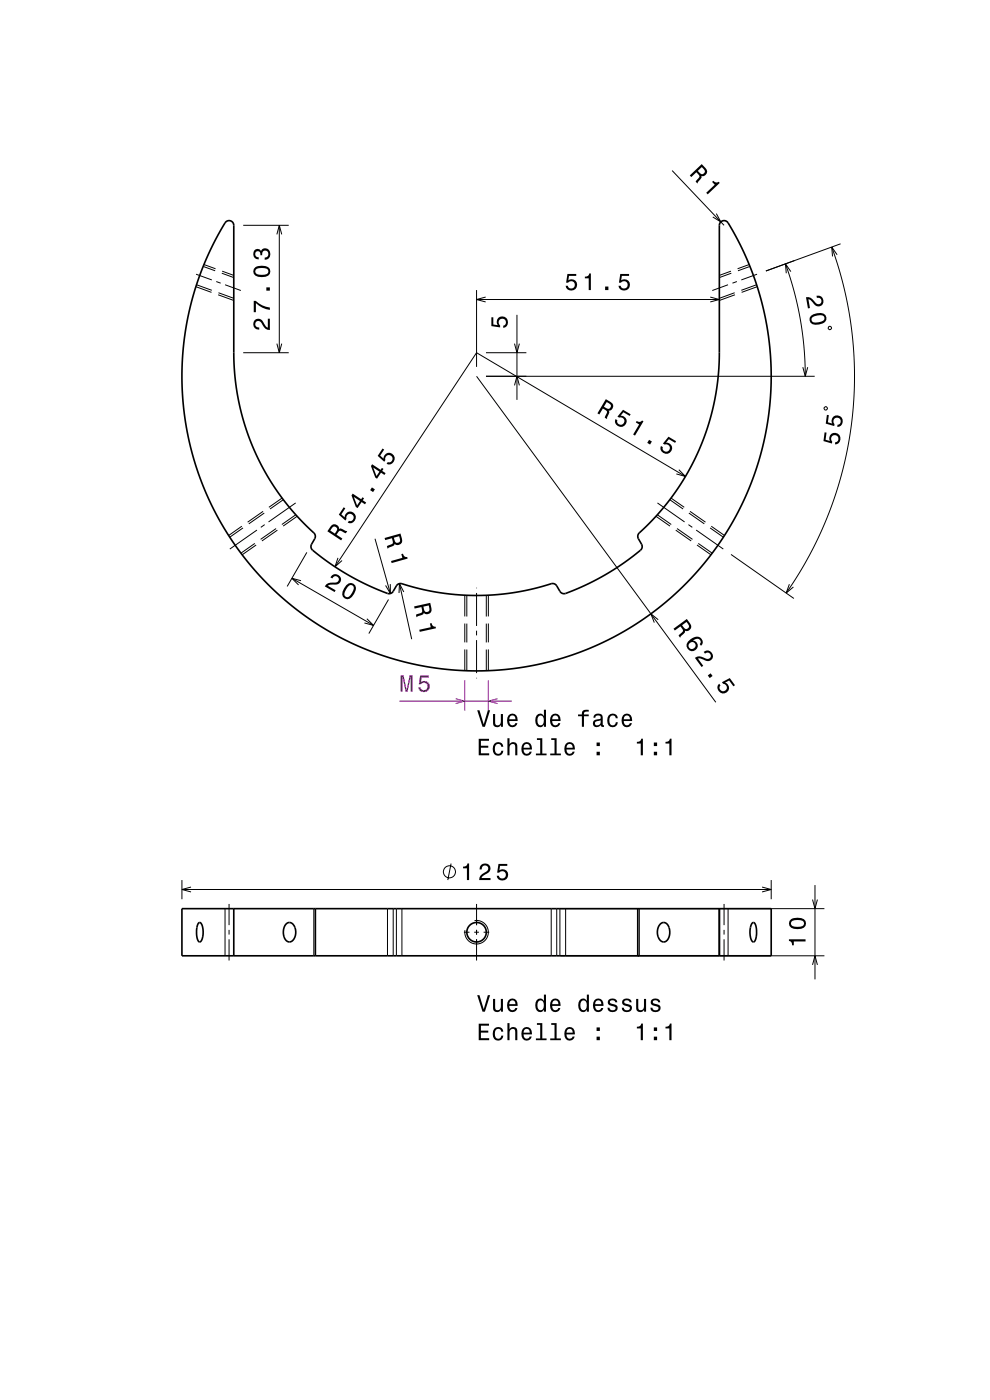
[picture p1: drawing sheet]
<svg xmlns="http://www.w3.org/2000/svg" width="210mm" height="297mm" viewBox="0 0 210 297" stroke-linecap="round" stroke-linejoin="round" font-family="sans-serif">
<path d="M98.6 144.3v6.4M103.6 144.3v6.4" fill="none" stroke="#800080" stroke-width=".21"/>
<g fill="none" stroke="#000" stroke-width=".21">
<path d="M41.6 58.2l3.3 1.2M43.1 56.5l2.5 .9M43.3 56.1l2.4 .9M45.9 59.7l.9 .4M47 58l2.6 .9M47.1 57.5l2.5 .9M51.6 47.8h9.6M155 57.5l-2.4 .9M155.1 58l-2.5 .9M156.3 59.7l-.9 .4M158.9 56.1l-2.4 .9M159.1 56.5l-2.6 .9"/>
<path d="M160.6 58.2l-3.4 1.2M178.3 51.7l-15.8 5.8M41.6 60.8l3.3 1.2M41.7 60.4l3.2 1.2M46.3 62.5l3.3 1.2M46.3 62.1l3.3 1.2M47.7 60.4l3.4 1.2M51.6 74.8h9.6M101.1 61.5v16.3M103.1 79.8h69.7M103.1 74.8h8.6M154.4 60.4l-3.3 1.2"/>
<path d="M155.8 62.1l-3.2 1.2M155.9 62.5l-3.3 1.2M160.5 60.4l-3.3 1.2M160.6 60.8l-3.3 1.2M51.3 111.6l-2.8 2M51.6 112l-2.9 2M54.1 115.3l-3 2.1M54.3 115.6l-2.9 2.1M54.5 112.4l-5.7 4.1M55.8 108.5l-3.3 2.3M56.1 108.8l-3.3 2.3M56.1 111.3l-.8 .6"/>
<path d="M58.6 112.1l-3.3 2.3M58.8 112.5l-3.2 2.3M59.8 105.7l-2.8 1.9M60.1 106l-2.8 2M62.7 106.7l-5.7 4M62.7 109.2l-2.9 2.1M63 109.5l-2.9 2.1M65.1 117.2l-4.2 7.2M139.1 109.5l3 2.1M139.4 109.2l3 2.1M139.5 106.7l5.7 4M142.1 106l2.8 2"/>
<path d="M142.3 105.7l2.8 1.9M143.3 112.5l3.3 2.3M143.6 112.1l3.3 2.3M146 111.3l.9 .6M146.1 108.8l3.3 2.3M146.4 108.5l3.2 2.3M147.7 112.4l5.7 4.1M147.8 115.6l3 2.1M148.1 115.3l3 2.1M150.6 112l2.8 2M150.9 111.6l2.8 2M155.1 117.6l13.3 9.4"/>
<path d="M82.4 127.2l-4.2 7.2M98.6 126.3v4.5M98.6 132.3v4M98.6 137.8v4.5M99 126.3v4.5M99 132.3v4M99 137.8v4.5M101.1 124.7v.1M101.1 125.8v7M101.1 133.8v1M101.1 135.8v7M103.2 126.3v4.5"/>
<path d="M103.2 132.3v4M103.2 137.8v4.5M103.6 126.3v4.5M103.6 132.3v4M103.6 137.8v4.5M101.1 143.8v.1M38.6 186.7v4.1M47.7 192.8v10M48.6 191.8v4.5M48.6 197.3v1M48.6 199.3v4.5M66.6 192.8v10"/>
<path d="M82.2 192.8v10M83.4 192.8v10M84.1 192.8v10M85.3 192.8v10M98.4 197.8h1.2M100.6 197.8h1M100.7 195.3a2.5 2.5 0 0 1 2.9 2.3 2.5 2.5 0 0 1-2.7 2.7 2.5 2.5 0 0 1-2.3-3M101.1 191.8v4.5M101.1 197.3v1M101.1 199.3v4.5M102.6 197.8h1.2M116.9 192.8v10"/>
<path d="M118.1 192.8v10M118.8 192.8v10M118.9 192.8h56M120 192.8v10M135.6 192.8v10M153.6 191.8v4.5M153.6 197.3v1M153.6 199.3v4.5M154.4 192.8v10M163.6 186.7v4.1M118.9 202.8h56"/>
</g>
<g fill="none" stroke="#000" stroke-width=".35">
<path d="M48 47a1 1 0 0 1 1-.1 1 1 0 0 1 .6 .9v28.8l.5 5.7 1.1 5.4 1.1 3.6 1.3 3.5 1.5 3.2 1.8 3.3 1.9 2.9 2.2 3 2.5 2.8 2.5 2.5a1.48 1.48 0 0 1 .8 1.8l-.8 1.4a2.02 2.02 0 0 0 1.3 1.8l3.2 2.4 3.6 2.2 3.6 1.9 3.9 1.7a1.29 1.29 0 0 0 1.8-.2l.7-1.3a2.02 2.02 0 0 1 2.3 0l3.4 .9 3.5 .6 4 .5 3.9 .1 3.8-.1 3.7-.4 3.7-.7 3.6-1a1.56 1.56 0 0 1 2.1 .2l.8 1.4a2.02 2.02 0 0 0 2.3-.3l3.6-1.6 3.8-2 3.7-2.4 3-2.2a1.3 1.3 0 0 0 .8-1.7l-.7-1.3a2.01 2.01 0 0 1 1.1-2l2.5-2.5 2.4-2.8 2.2-3.1 2-3.1 1.7-3.1 1.5-3.4 1.3-3.6 1-3.3 1-5.4 .5-5.3v-28.9a1.09 1.09 0 0 1 1.1-.9 1.09 1.09 0 0 1 1 1l2 3.5 1.8 3.8 1.5 4 1.2 3.5 1 3.9 .7 4.2 .5 4.5 .2 4-.1 4-.3 4-.6 3.7-.9 4.4-1.2 3.8-1.4 4-1.7 3.9-2 3.7-2.1 3.5-2.3 3.2-2.7 3.3-2.7 3-3.2 3.1-3.1 2.5-3.3 2.3-3.6 2.3-3.5 1.9-3.6 1.7-3.8 1.4-4 1.2-3.9 1-4.2 .7-4.5 .4-4.2 .1-4.3-.1-4.4-.5-4.2-.8-3.9-1-4.5-1.5-3.5-1.4-3.4-1.6-3.5-1.9-3.3-2.2-3.3-2.4-3-2.5-3.1-3-2.5-2.7-2.7-3.3-2.4-3.5-2.2-3.7-1.7-3.3-1.7-3.9-1.6-4.2-1.1-3.9-.8-4.1-.6-4.2-.3-3.8-.1-4.2 .3-4.5 .4-4 .8-3.9 1.1-4.4 1.4-4 1.5-3.7 2.1-4.2zM38.6 192.8h125v10h-125zM42.1 195.8l.1-.1a.74 .74 0 0 1 .8 .9 3.5 3.5 0 0 1-.5 3.2 .75 .75 0 0 1-.7-1 4.5 4.5 0 0 1 .3-3zM49.6 192.8v10M60.6 196.1a1.11 1.11 0 0 1 1.2-.3 1.11 1.11 0 0 1 .8 1 2.17 2.17 0 0 1-1.1 3 1.41 1.41 0 0 1-1.3-1.4v-1.3zM66.9 192.8v10M135.3 192.8v10M140 196.1a1.08 1.08 0 0 1 1.2-.3 1.08 1.08 0 0 1 .7 1 2.33 2.33 0 0 1-1 3 1.43 1.43 0 0 1-1.4-1.4v-1.3zM152.6 192.8v10M159.6 195.8l.1-.1a.75 .75 0 0 1 .7 1 3.7 3.7 0 0 1-.5 3.1 .74 .74 0 0 1-.7-.9 3.8 3.8 0 0 1 .4-3.1z"/>
<circle cx="101.1" cy="197.8" r="2.07"/>
</g>
<path d="M85 143.2v3.5h.4v-3.1l.6 3.1h.5l.6-3.1v3.1h.4v-3.5h-.6l-.7 3.1-.6-3.1zM89.1 143.3l-.3 1.9h.4a.79 .79 0 0 1 1.2-.2 .79 .79 0 0 1 0 1.2 .79 .79 0 0 1-1.1-.1l-.1-.3h-.5a1.21 1.21 0 0 0 1.5 1.1 1.21 1.21 0 0 0 .9-1.7 1.21 1.21 0 0 0-1.8-.5l.2-1h1.5v-.4z" fill-rule="evenodd" fill="#800080"/>
<path d="M84.7 148.7h23.9M96.7 148.2l1.9 .5-1.9 .6M105.5 148.2l-1.9 .5 1.9 .6" fill="none" stroke="#800080" stroke-width=".21"/>
<g fill="#000">
<path d="M146.3 37.2l.3 .4 1.1-1.1a.85 .85 0 0 1 .5 1.3l-.6 .7 .3 .4 .9-1.2v-.4a.97 .97 0 0 0 1.1-.5 .97 .97 0 0 0-.2-1.1l-.8-.9zM148 36.3l.9-.9a1.09 1.09 0 0 1 .6 1.1 .6 .6 0 0 1-.5 .5 .6 .6 0 0 1-.6-.4z" fill-rule="evenodd"/>
<path d="M151 38.6l.3-.3a.77 .77 0 0 0 1.1 .3l.3 .2-2.6 2.4-.3-.3 1.8-1.7z" fill-rule="evenodd"/>
<path d="M54 67.9a1.2 1.2 0 0 0-.2 1.4 1.2 1.2 0 0 0 1.2 .6v-.4a.7 .7 0 0 1-.9-.5 .7 .7 0 0 1 .6-.9 .7 .7 0 0 1 .8 .5 1.8 1.8 0 0 0 1.7 1.4v-2.4h-.4v1.9a2.23 2.23 0 0 1-1.1-1.5 1.11 1.11 0 0 0-1.7-.1zM53.8 63.8v2.4h.5v-1.9a5.2 5.2 0 0 0 2.9 1.5v-.6a5.3 5.3 0 0 1-3-1.4zM56.5 61v.7h.7v-.7zM54.2 56.7a1.13 1.13 0 0 0-.4 1.2 1.13 1.13 0 0 0 1 .8 2.29 2.29 0 0 0 2.4-.6 1.14 1.14 0 0 0-.9-1.7 2.9 2.9 0 0 0-2.1 .3zM54.2 57.2a2.37 2.37 0 0 1 2.7 0v.7a2.38 2.38 0 0 1-2.7 0zM54 53.1a1.17 1.17 0 0 0-.2 1.3 1.17 1.17 0 0 0 1.1 .6v-.4a.62 .62 0 0 1-.8-.4 .62 .62 0 0 1 .3-.7 .62 .62 0 0 1 .8 .2v.4h.4a.72 .72 0 0 1 .5-.9 .72 .72 0 0 1 .9 .5 .72 .72 0 0 1-.5 .9h-.4v.5a1.18 1.18 0 0 0 1.2-1.5 1.18 1.18 0 0 0-1.8-.6l-.1 .2a.86 .86 0 0 0-1.4-.1z" fill-rule="evenodd"/>
<path d="M104.2 67.3h.4v1.5l1 .2a1.21 1.21 0 0 1 .6-1.8 1.21 1.21 0 0 1 1.6 .9 1.21 1.21 0 0 1-1.1 1.5v-.5a.79 .79 0 0 0 .5-1.1 .79 .79 0 0 0-1-.4 .79 .79 0 0 0-.3 1.2l.2 .3v.4l-1.9-.3z" fill-rule="evenodd"/>
<path d="M120.4 58.1l-.3 1.9h.4a.79 .79 0 0 1 1.1-.2 .79 .79 0 0 1 .1 1.2 .79 .79 0 0 1-1.2-.1v-.3h-.5a1.21 1.21 0 0 0 1.5 1.1 1.21 1.21 0 0 0 .8-1.7 1.21 1.21 0 0 0-1.7-.5l.1-1h1.5v-.4zM124.1 58.7v.3h.8v2.5h.4v-3.5h-.3a.77 .77 0 0 1-.9 .7zM128.4 60.8v.7h.7v-.7zM131.6 58.1l-.3 1.9h.4a.79 .79 0 0 1 1.2-.2 .79 .79 0 0 1 0 1.2 .79 .79 0 0 1-1.2-.1v-.3h-.5a1.21 1.21 0 0 0 1.5 1.1 1.21 1.21 0 0 0 .8-1.7 1.21 1.21 0 0 0-1.7-.5l.1-1h1.5v-.4z" fill-rule="evenodd"/>
<path d="M171 63.1l.4 2.3h.4l-.3-1.9a2.22 2.22 0 0 1 1.4 1.2 1.14 1.14 0 0 0 1.8-.7 1.14 1.14 0 0 0-1.5-1.3l.1 .5a.7 .7 0 0 1 .9 .4 .7 .7 0 0 1-.3 .9 .7 .7 0 0 1-1-.4 1.8 1.8 0 0 0-1.9-1zM172 67a1.13 1.13 0 0 0-.2 1.3 1.13 1.13 0 0 0 1.1 .6 2.3 2.3 0 0 0 2.4-1 1.14 1.14 0 0 0-1.2-1.5l-1.6 .3zM172.4 67.3a2.74 2.74 0 0 1 2.3-.2l.2 .7a2.37 2.37 0 0 1-2.6 .4l-.1-.7z" fill-rule="evenodd"/>
<path d="M128.5 84.7l-1.8 3 .4 .2 .8-1.2a.85 .85 0 0 1 .8 1.1l-.4 .8 .4 .3 .6-1.4-.2-.4a.97 .97 0 0 0 1-.7 .97 .97 0 0 0-.6-1.1zM128.7 85.3a1.09 1.09 0 0 1 .9 .9 .6 .6 0 0 1-.4 .5 .6 .6 0 0 1-.6-.1l-.5-.3z" fill-rule="evenodd"/>
<path d="M132.2 86.9l-1.2 1.5 .3 .2a.8 .8 0 0 1 1.2 .4 .8 .8 0 0 1-.7 1.1 .8 .8 0 0 1-.8-1l-.4-.2a1.21 1.21 0 0 0 .7 1.7 1.21 1.21 0 0 0 1.6-1 1.21 1.21 0 0 0-1.3-1.4l.6-.7 1.4 .7 .2-.3zM135.1 89.3l-.2 .3 .7 .4-1.3 2.2 .4 .2 1.8-3-.3-.2a.77 .77 0 0 1-1.1 .1zM137.7 93.3l-.4 .7 .6 .3 .4-.6zM141.8 92.6l-1.2 1.5 .4 .2a.8 .8 0 0 1 1.1 .4 .8 .8 0 0 1-.6 1.1 .8 .8 0 0 1-.9-.9l-.4-.3a1.21 1.21 0 0 0 .8 1.7 1.21 1.21 0 0 0 1.5-1 1.21 1.21 0 0 0-1.2-1.4l.6-.7 1.3 .8 .2-.4z" fill-rule="evenodd"/>
<path d="M174.9 91.7l-.2 1.9 1.8 .5v-.4a.79 .79 0 0 1 0-1.2 .79 .79 0 0 1 1.2 .1 .79 .79 0 0 1-.3 1.2h-.2l-.1 .5a1.21 1.21 0 0 0 1.3-1.4 1.21 1.21 0 0 0-1.6-1 1.21 1.21 0 0 0-.8 1.7l-.9-.3 .2-1.5zM175.4 88l-.2 1.9 1.8 .5v-.4a.79 .79 0 0 1 0-1.2 .79 .79 0 0 1 1.2 .1 .79 .79 0 0 1-.3 1.2h-.2l-.1 .5a1.21 1.21 0 0 0 1.2-1.4 1.21 1.21 0 0 0-1.5-1 1.21 1.21 0 0 0-.8 1.7l-.9-.3 .2-1.5z" fill-rule="evenodd"/>
<path d="M70.4 111.4l-1 1.3 3 1.9 .2-.4-1.2-.8a.84 .84 0 0 1 1.1-.7l.9 .4 .3-.4-1.4-.6-.4 .1v-.2a1.01 1.01 0 0 0-1.5-.6zM70.6 111.8a.59 .59 0 0 1 .8 .1 .59 .59 0 0 1-.1 .8l-.3 .5-.9-.6z" fill-rule="evenodd"/>
<path d="M72.9 107.6l-1 1.6 1.4 1.2 .2-.3a.8 .8 0 0 1 .5-1.2 .8 .8 0 0 1 1 .8 .8 .8 0 0 1-1 .8l-.2 .4a1.21 1.21 0 0 0 1.7-.7 1.21 1.21 0 0 0-1-1.6 1.21 1.21 0 0 0-1.4 1.2l-.7-.7 .9-1.3zM74.8 104.7l-.2 .4 .9 2.4 .4 .3 .8-1.3 .7 .5 .3-.4-.7-.5 .2-.4-.3-.2-.3 .4zM75.1 105.4l1.3 .9-.7 .9zM78.9 103.4l-.4 .6 .6 .4 .4-.6zM78.9 98.5l-.2 .4 .9 2.4 .4 .3 .8-1.3 .7 .5 .3-.4-.7-.5 .2-.4-.3-.2-.3 .4zM79.2 99.2l1.3 .9-.6 .9zM81.1 95.1l-1 1.6 1.4 1.3 .2-.4a.79 .79 0 0 1 .5-1 .79 .79 0 0 1 1 .6 .79 .79 0 0 1-.7 .9l-.2-.1-.3 .4a1.21 1.21 0 0 0 1.7-.7 1.21 1.21 0 0 0-.9-1.6 1.21 1.21 0 0 0-1.4 1.2l-.8-.6 .9-1.3z" fill-rule="evenodd"/>
<path d="M81.6 114.1l.1 .5 1.4-.4a.85 .85 0 0 1-.2 1.3l-.8 .4 .1 .5 1.4-.7 .1-.3a.97 .97 0 0 0 1.2 .1 .97 .97 0 0 0 .4-1.2l-.3-1.1zM83.5 114.1l1.2-.3a1.08 1.08 0 0 1 0 1.2 .6 .6 0 0 1-.6 .1 .6 .6 0 0 1-.4-.5z" fill-rule="evenodd"/>
<path d="M83 119l2.4-.7-.3-.7 .4-.1a.77 .77 0 0 0 .9 .7l.1 .3-3.4 1z" fill-rule="evenodd"/>
<path d="M70.4 122l-.3 .5 .4 .2a.7 .7 0 0 1 .9-.5 .7 .7 0 0 1 .4 .9 .7 .7 0 0 1-.8 .5 1.81 1.81 0 0 0-2.1 .8l2.1 1.2 .2-.4-1.7-.9a2.21 2.21 0 0 1 1.9-.3 1.14 1.14 0 0 0 .8-1.6 1.14 1.14 0 0 0-1.8-.4zM73.5 124.1a2.28 2.28 0 0 0-.8 2.5 1.14 1.14 0 0 0 1.9 0 2.32 2.32 0 0 0 .7-2.4 1.14 1.14 0 0 0-1.8-.1zM73.8 124.5l.3-.3a.63 .63 0 0 1 .6 0 .63 .63 0 0 1 .4 .6 2.73 2.73 0 0 1-1.4 1.9l-.6-.3a2.17 2.17 0 0 1 .7-1.9z" fill-rule="evenodd"/>
<path d="M87.8 128.6l.1 .5 1.5-.3a1.08 1.08 0 0 1 0 1.2l-1.2 .4 .1 .5 1.4-.6 .2-.3a.97 .97 0 0 0 1.2 .2 .97 .97 0 0 0 .4-1.2l-.2-1.1zM89.8 128.7l1.1-.3a1.09 1.09 0 0 1 0 1.3 .6 .6 0 0 1-.6 .1 .6 .6 0 0 1-.4-.6z" fill-rule="evenodd"/>
<path d="M88.9 133.6l2.5-.5-.2-.8 .3-.1a.77 .77 0 0 0 .9 .8l.1 .3-3.5 .7z" fill-rule="evenodd"/>
<path d="M142.9 133.4l.2 .4 1.2-.9a1.08 1.08 0 0 1 .5 1.1l-.9 .8 .4 .5 1-1.1v-.4a.97 .97 0 0 0 1.1-.3 .97 .97 0 0 0 0-1.2l-.7-1zM144.7 132.6l.9-.7a1.09 1.09 0 0 1 .5 1.2 .6 .6 0 0 1-.6 .4 .6 .6 0 0 1-.5-.4z" fill-rule="evenodd"/>
<path d="M145.9 136.1a1.19 1.19 0 0 0 .1 1.8 1.19 1.19 0 0 0 1.7-.2 1.19 1.19 0 0 0-.3-1.7l-.4-.1a1.03 1.03 0 0 1 1.5-.1 .58 .58 0 0 1-.1 .8l.3 .4a1.18 1.18 0 0 0 0-1.6 1.18 1.18 0 0 0-1.5-.2zM146 136.9a.75 .75 0 0 1 1.5 0 .75 .75 0 0 1-1.5 0zM147.4 139.6l1.4 1.9 .4-.3-1.1-1.5a2.21 2.21 0 0 1 1.8 .5 1.14 1.14 0 0 0 1.3-1.4 1.14 1.14 0 0 0-1.9-.5l.2 .4a.71 .71 0 0 1 1-.1 .71 .71 0 0 1 .1 1 .71 .71 0 0 1-1 .1 1.81 1.81 0 0 0-2.2-.1zM150.1 143.3l.4 .5 .7-.4-.5-.6zM152.5 145a1.21 1.21 0 0 0 .1 1.9 1.21 1.21 0 0 0 1.8-.3 1.21 1.21 0 0 0-.6-1.8l.9-.4 .9 1.2 .3-.2-1.1-1.6-1.7 .9 .3 .3a.79 .79 0 0 1 .8 .9 .79 .79 0 0 1-.9 .7 .79 .79 0 0 1-.6-1l.1-.2z" fill-rule="evenodd"/>
<path d="M101.2 150.7l1.2 3.5h.5l1.1-3.5h-.5l-.9 3-.9-3zM104.6 151.5v1.8a.89 .89 0 0 0 .6 .9 .89 .89 0 0 0 1.1-.4v.4h.4v-2.7h-.5v1.5a.64 .64 0 0 1-.3 .8 .64 .64 0 0 1-.8-.3l-.1-2zM107.9 151.8a1.54 1.54 0 0 0 .8 2.5 1.05 1.05 0 0 0 1.1-.9h-.5l-.2 .4-.4 .1a.76 .76 0 0 1-.7-.9h1.8a1.16 1.16 0 0 0-.5-1.4 1.16 1.16 0 0 0-1.4 .2zM108.2 152a.66 .66 0 0 1 .8-.2 .66 .66 0 0 1 .3 .8h-1.3zM113.8 151.8a1.57 1.57 0 0 0 .8 2.5l.4-.1 .4-.4v.4h.4v-3.6h-.4v1.3a.89 .89 0 0 0-1.6-.1zM114.2 152.1a.62 .62 0 0 1 .7-.3 .62 .62 0 0 1 .4 .6 1.12 1.12 0 0 1-.6 1.5 1.19 1.19 0 0 1-.5-1.8zM117 151.8a1.54 1.54 0 0 0 .8 2.5 1.06 1.06 0 0 0 1.1-.9h-.5l-.2 .4-.4 .1a.76 .76 0 0 1-.7-.9h1.8a1.17 1.17 0 0 0-.5-1.4 1.17 1.17 0 0 0-1.4 .2zM117.3 152a.66 .66 0 0 1 .8-.2 .66 .66 0 0 1 .3 .8h-1.3zM122.6 151.6v.3h.8v2.3h.5v-2.3h1v-.3h-1v-.4l.3-.2h.7v-.4a1.04 1.04 0 0 0-1.5 .7v.3zM126.1 151.6l-.2 .7h.4a.55 .55 0 0 1 .7-.6 .55 .55 0 0 1 .3 .8l-.2 .1a1.14 1.14 0 0 0-1.3 .9 .73 .73 0 0 0 .8 .8l.4-.1 .5-.4 .1 .3 .5 .1v-.3l-.2-.1v-1.6a1.02 1.02 0 0 0-.7-.8 1.02 1.02 0 0 0-1.1 .2zM126.3 153.1l1.1-.3a.77 .77 0 0 1-.2 .9 .77 .77 0 0 1-.9 .1zM129.1 151.8a1.53 1.53 0 0 0 .9 2.5 1.06 1.06 0 0 0 1.1-1.1h-.5a.67 .67 0 0 1-.6 .7 .67 .67 0 0 1-.7-.6 1.11 1.11 0 0 1 .7-1.5 .6 .6 0 0 1 .6 .6h.4a1.09 1.09 0 0 0-.7-1 1.09 1.09 0 0 0-1.2 .4zM132.2 151.8a1.54 1.54 0 0 0 .8 2.5 1.06 1.06 0 0 0 1-.9h-.4l-.2 .4-.4 .1a.76 .76 0 0 1-.7-.9h1.8a1.17 1.17 0 0 0-.5-1.4 1.17 1.17 0 0 0-1.4 .2zM132.5 152a.66 .66 0 0 1 .8-.2 .66 .66 0 0 1 .3 .8h-1.3z" fill-rule="evenodd"/>
<path d="M101.5 156.7v3.5h2.3v-.4h-1.8v-1.2h1.6v-.4h-1.6v-1h1.7v-.5zM104.8 157.8a1.52 1.52 0 0 0 .9 2.5 1.05 1.05 0 0 0 1.1-1h-.5a.67 .67 0 0 1-.6 .6 .67 .67 0 0 1-.7-.6 1.12 1.12 0 0 1 .7-1.5 .6 .6 0 0 1 .6 .6h.5a1.09 1.09 0 0 0-.8-.9 1.09 1.09 0 0 0-1.2 .3zM107.6 156.6v3.6h.5v-1.5a.63 .63 0 0 1 .4-.8 .63 .63 0 0 1 .8 .3v2h.4v-1.7a.88 .88 0 0 0-.6-1 .88 .88 0 0 0-1 .4v-1.3zM110.9 157.8a1.54 1.54 0 0 0 .8 2.5 1.06 1.06 0 0 0 1.1-.8h-.4l-.3 .3-.3 .1a.76 .76 0 0 1-.7-.9h1.7a1.17 1.17 0 0 0-.5-1.4 1.17 1.17 0 0 0-1.4 .2zM111.3 158a.66 .66 0 0 1 .7-.1 .66 .66 0 0 1 .4 .7h-1.3zM113.9 156.6v.4h.7v2.9h-.9v.3h2.2v-.3h-.9v-3.3zM116.9 156.6v.4h.7v2.9h-.9v.3h2.3v-.3h-.9v-3.3zM120 157.8a1.54 1.54 0 0 0 .8 2.5 1.06 1.06 0 0 0 1.1-.8h-.4l-.3 .3-.3 .1a.76 .76 0 0 1-.7-.9h1.7a1.17 1.17 0 0 0-.4-1.4 1.17 1.17 0 0 0-1.5 .2zM120.4 158a.66 .66 0 0 1 .8-.1 .66 .66 0 0 1 .3 .7h-1.3zM126.5 159.5v.7h.7v-.7zM126.5 157.5v.8h.7v-.8z" fill-rule="evenodd"/>
<path d="M135.1 157.4v.3h.8v2.5h.5v-3.5h-.4a.77 .77 0 0 1-.9 .7zM138.7 159.5v.7h.7v-.7zM138.7 157.5v.8h.7v-.8zM141.2 157.4v.3h.8v2.5h.4v-3.5h-.3a.77 .77 0 0 1-.9 .7z" fill-rule="evenodd"/>
<path d="M98.2 183.9v.3h.8v2.5h.5v-3.5h-.3a.77 .77 0 0 1-1 .7zM102 183.5l-.3 .9h.5a.7 .7 0 0 1 .5-.8 .7 .7 0 0 1 .8 .5 .7 .7 0 0 1-.4 .9 1.8 1.8 0 0 0-1.5 1.7h2.4v-.4h-1.9a2.2 2.2 0 0 1 1.5-1.2 1.13 1.13 0 0 0 .1-1.7 1.13 1.13 0 0 0-1.7 .1zM105.7 183.3l-.2 1.8h.4a.79 .79 0 0 1 1.1-.2 .79 .79 0 0 1 .1 1.2 .79 .79 0 0 1-1.2-.1l-.1-.2h-.4a1.21 1.21 0 0 0 1.5 1 1.21 1.21 0 0 0 .8-1.6 1.21 1.21 0 0 0-1.8-.6l.2-.9h1.5v-.4z" fill-rule="evenodd"/>
<path d="M167.4 199.3v.3a.77 .77 0 0 1 .6 .9h.4v-.8h2.5v-.4zM167.8 195a1.13 1.13 0 0 0-.4 1.2 1.13 1.13 0 0 0 1 .8 2.28 2.28 0 0 0 2.5-.6 1.14 1.14 0 0 0-.9-1.6 2.89 2.89 0 0 0-2.2 .2zM167.9 195.6a2.37 2.37 0 0 1 2.6 0v.6a2.38 2.38 0 0 1-2.6 0z" fill-rule="evenodd"/>
<path d="M101.2 211.1l1.2 3.5h.5l1.1-3.5h-.5l-.9 3-.9-3zM104.6 211.9v1.8a.89 .89 0 0 0 .6 1 .89 .89 0 0 0 1.1-.5v.4h.4v-2.7h-.5v1.6a.64 .64 0 0 1-.3 .7 .64 .64 0 0 1-.8-.3l-.1-2zM107.9 212.2a1.54 1.54 0 0 0 .8 2.5 1.05 1.05 0 0 0 1.1-.9h-.5l-.2 .4-.4 .1a.76 .76 0 0 1-.7-.9h1.8a1.16 1.16 0 0 0-.5-1.4 1.16 1.16 0 0 0-1.4 .2zM108.2 212.4a.66 .66 0 0 1 .8-.1 .66 .66 0 0 1 .3 .7h-1.3zM113.8 212.2a1.57 1.57 0 0 0 .8 2.5l.4-.1 .4-.4v.4h.4v-3.6h-.4v1.3a.89 .89 0 0 0-1.6-.1zM114.2 212.5a.62 .62 0 0 1 .7-.3 .62 .62 0 0 1 .4 .6 1.12 1.12 0 0 1-.6 1.5 1.19 1.19 0 0 1-.5-1.8zM117 212.2a1.54 1.54 0 0 0 .8 2.5 1.06 1.06 0 0 0 1.1-.9h-.5l-.2 .4-.4 .1a.76 .76 0 0 1-.7-.9h1.8a1.16 1.16 0 0 0-.5-1.4 1.16 1.16 0 0 0-1.4 .2zM117.3 212.4a.66 .66 0 0 1 .8-.1 .66 .66 0 0 1 .3 .7h-1.3zM122.9 212.2a1.57 1.57 0 0 0 .8 2.5l.5-.1 .3-.4v.4h.4v-3.6h-.4v1.3a.89 .89 0 0 0-1.6-.1zM123.3 212.5a.62 .62 0 0 1 .7-.3 .62 .62 0 0 1 .4 .6 1.12 1.12 0 0 1-.6 1.5 1.19 1.19 0 0 1-.5-1.8zM126.1 212.2a1.54 1.54 0 0 0 .8 2.5 1.06 1.06 0 0 0 1.1-.9h-.5l-.2 .4-.4 .1a.76 .76 0 0 1-.7-.9h1.8a1.16 1.16 0 0 0-.5-1.4 1.16 1.16 0 0 0-1.4 .2zM126.4 212.4a.66 .66 0 0 1 .8-.1 .66 .66 0 0 1 .4 .7h-1.4zM129.2 212a.76 .76 0 0 0-.2 .9 .76 .76 0 0 0 .7 .5l.9 .3a.63 .63 0 0 1-.7 .7 .63 .63 0 0 1-.6-.6h-.4a1.07 1.07 0 0 0 1.2 .9 1.07 1.07 0 0 0 .9-1.2l-.4-.4-1.1-.3a.53 .53 0 0 1 .4-.7 .53 .53 0 0 1 .6 .5h.4a1.03 1.03 0 0 0-.7-.8 1.03 1.03 0 0 0-1 .2zM132.2 212a.76 .76 0 0 0-.2 .9 .76 .76 0 0 0 .7 .5l.9 .3a.63 .63 0 0 1-.6 .7 .63 .63 0 0 1-.7-.6h-.4a1.07 1.07 0 0 0 1.2 .9 1.07 1.07 0 0 0 .9-1.2l-.4-.4-1.1-.3a.54 .54 0 0 1 .4-.7 .54 .54 0 0 1 .6 .5h.5a1.03 1.03 0 0 0-.7-.8 1.03 1.03 0 0 0-1.1 .2zM134.9 211.9v1.8a.89 .89 0 0 0 .7 1 .89 .89 0 0 0 1-.5v.4h.4v-2.7h-.4v1.6a.64 .64 0 0 1-.4 .7 .64 .64 0 0 1-.8-.3v-2zM138.3 212a.76 .76 0 0 0-.2 .9 .76 .76 0 0 0 .7 .5l.9 .3a.63 .63 0 0 1-.6 .7 .63 .63 0 0 1-.7-.6h-.4a1.07 1.07 0 0 0 1.2 .9 1.07 1.07 0 0 0 .9-1.2l-.4-.4-1.1-.3a.53 .53 0 0 1 .4-.7 .53 .53 0 0 1 .6 .5h.5a1.03 1.03 0 0 0-.7-.8 1.03 1.03 0 0 0-1.1 .2z" fill-rule="evenodd"/>
<path d="M101.5 217.2v3.5h2.3v-.5h-1.8v-1.1h1.6v-.5h-1.6v-1h1.7v-.4zM104.8 218.2a1.52 1.52 0 0 0 .9 2.6 1.06 1.06 0 0 0 1.1-1.1h-.5a.67 .67 0 0 1-.6 .7 .67 .67 0 0 1-.7-.6 1.11 1.11 0 0 1 .7-1.5 .6 .6 0 0 1 .6 .6h.5a1.09 1.09 0 0 0-.8-1 1.09 1.09 0 0 0-1.2 .3zM107.6 217v3.7h.5v-1.6a.63 .63 0 0 1 .4-.8 .63 .63 0 0 1 .8 .4v2h.4v-1.8a.88 .88 0 0 0-.6-1 .88 .88 0 0 0-1 .5v-1.4zM110.9 218.2a1.54 1.54 0 0 0 .8 2.6 1.06 1.06 0 0 0 1.1-.9h-.4l-.3 .3-.3 .2a.76 .76 0 0 1-.7-1h1.7a1.16 1.16 0 0 0-.5-1.3 1.16 1.16 0 0 0-1.4 .1zM111.3 218.5a.66 .66 0 0 1 .7-.2 .66 .66 0 0 1 .4 .8h-1.3zM113.9 217v.4h.7v2.9h-.9v.4h2.2v-.4h-.9v-3.3zM116.9 217v.4h.7v2.9h-.9v.4h2.3v-.4h-.9v-3.3zM120 218.2a1.54 1.54 0 0 0 .8 2.6 1.06 1.06 0 0 0 1.1-.9h-.4l-.3 .3-.3 .2a.76 .76 0 0 1-.7-1h1.7a1.16 1.16 0 0 0-.4-1.3 1.16 1.16 0 0 0-1.5 .1zM120.4 218.5a.66 .66 0 0 1 .8-.2 .66 .66 0 0 1 .3 .8h-1.3zM126.5 219.9v.8h.7v-.8zM126.5 218v.7h.7v-.7z" fill-rule="evenodd"/>
<path d="M135.1 217.8v.4h.8v2.5h.5v-3.6h-.4a.77 .77 0 0 1-.9 .7zM138.7 219.9v.8h.7v-.8zM138.7 218v.7h.7v-.7zM141.2 217.8v.4h.8v2.5h.4v-3.6h-.3a.78 .78 0 0 1-.9 .7z" fill-rule="evenodd"/>
</g>
<g fill="none" stroke="#000" stroke-width=".21">
<path d="M142.6 36.2l11 11.6M58.7 49.7l.5-1.9 .6 1.9M59.2 47.8v27M151.9 45.3l1 1.8-1.7-1.1M166.6 56l1.9 6 1.3 5.9 .7 5.4 .3 6.5M167.8 57.6l-1.2-1.6 .2 2M176.4 52.4l1.6 4.7 1.2 4.6 .8 4.2 .8 4.9 .4 5 .1 5-.3 5.2-.4 4.3-.8 4.7-1 4.6-1.2 4.3-1.7 4.7-2 4.9-2.2 4.2-2.1 3.7-2.8 4.4M177.6 54l-1.2-1.6 .2 2M58.7 72.9l.5 1.9 .6-1.9M101.1 63.5h51.5M101.1 79.8l50.7 69.2M103 63l-1.9 .5 1.9 .6"/>
<path d="M109.1 72.9l.6 1.9 .5-1.9M109.7 66.8v18M150.7 63l1.9 .5-1.9 .6M170.3 77.9l.5 1.9 .5-1.9M175.8 69.3l.6 .1v.2l-.2 .3-.5-.1zM109.1 81.8l.6-2 .5 2M144 99.6l1.4 1.5-1.9-.6M174.8 86.5l.5-.2 .2 .5-.5 .2zM71.7 118.3l-.6 1.9 1.5-1.3M79.6 114.3l3.2 11.6M145.4 101.1l-44.3-26.3-30 45.4M61.9 122.7l17.3 10"/>
<path d="M63.8 123.2l-1.9-.5 1.4 1.4M77.8 131.3l1.4 1.4-1.9-.5M82.8 123.9v2l-1-1.7M84.7 123.8l2.6 11.8M85.7 125.6l-1-1.8-.1 2M139.6 131.5l-1.5-1.3 .7 1.9M167.4 123.9l-.6 1.9 1.5-1.3M38.6 188.7h125M40.5 188.2l-1.9 .5 1.9 .5M95.7 183.2l-.7 3.5M161.7 188.2l1.9 .5-1.9 .5M172.4 190.8l.5 2 .5-2"/>
<path d="M172.9 187.8v20M172.4 204.7l.5-1.9 .5 1.9"/>
<circle cx="95.3" cy="185" r="1.28"/>
</g>
</svg>
